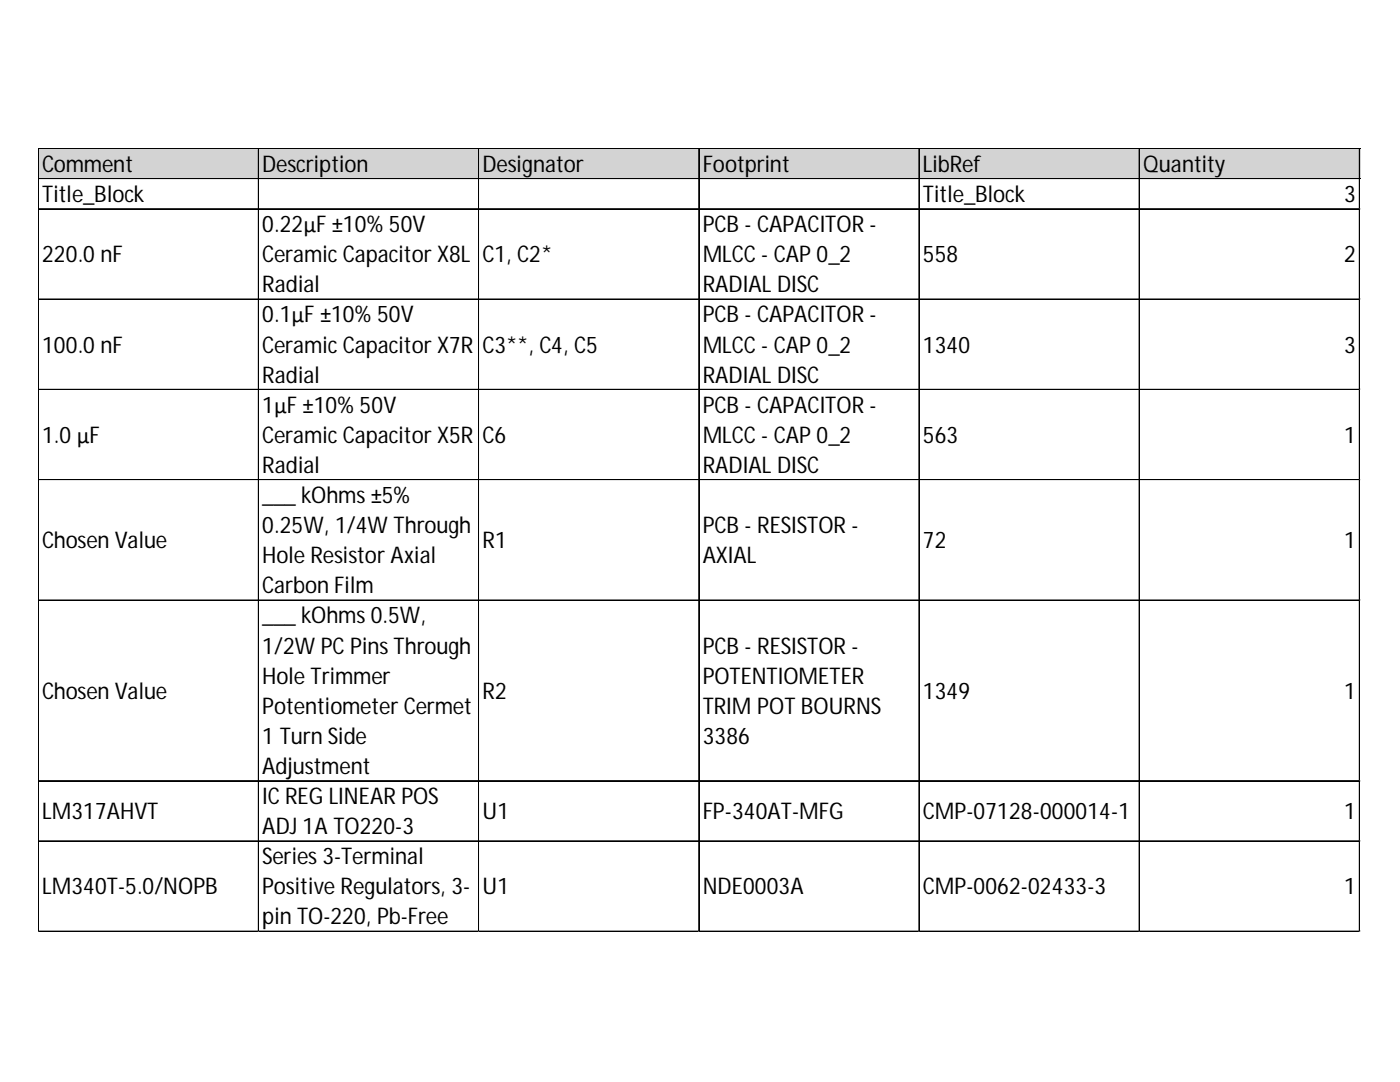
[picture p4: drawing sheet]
<svg xmlns="http://www.w3.org/2000/svg" width="279mm" height="216mm" viewBox="0 0 279 216" stroke-linecap="round" stroke-linejoin="round" font-family="sans-serif">
<defs><g id="words">
<g font-size="4.6">
<text x="8.4" y="34.3">Comment</text>
<text x="52.3" y="34.3">Description</text>
<text x="96.3" y="34.3">Designator</text>
<text x="140.2" y="34.3">Footprint</text>
<text x="184.2" y="34.3">LibRef</text>
<text x="228.1" y="34.3">Quantity</text>
<text x="8.4" y="40.3">Title_Block</text>
<text x="184.2" y="40.3">Title_Block</text>
<text x="268.3" y="40.3">3</text>
<text x="52.3" y="46.3">0.22µF ±10% 50V</text>
<text x="140.2" y="46.3">PCB - CAPACITOR -</text>
<text x="8.4" y="52.3">220.0nF</text>
<text x="52.3" y="52.3">CeramicCapacitor X8L</text>
<text x="96.3" y="52.3">C1, C2*</text>
<text x="140.2" y="52.3">MLCC- CAP 0_2</text>
<text x="184.2" y="52.3">558</text>
<text x="268.3" y="52.3">2</text>
<text x="52.3" y="58.3">Radial</text>
<text x="140.2" y="58.3">RADIALDISC</text>
<text x="52.3" y="64.3">0.1µF ±10% 50V</text>
<text x="140.2" y="64.3">PCB - CAPACITOR -</text>
<text x="8.4" y="70.3">100.0nF</text>
<text x="52.3" y="70.3">CeramicCapacitor X7R</text>
<text x="96.3" y="70.3">C3**, C4, C5</text>
<text x="140.2" y="70.3">MLCC- CAP 0_2</text>
<text x="184.2" y="70.3">1340</text>
<text x="268.3" y="70.3">3</text>
<text x="52.3" y="76.4">Radial</text>
<text x="140.2" y="76.4">RADIALDISC</text>
<text x="52.3" y="82.4">1µF ±10% 50V</text>
<text x="140.2" y="82.4">PCB - CAPACITOR -</text>
<text x="8.4" y="88.4">1.0µF</text>
<text x="52.3" y="88.4">CeramicCapacitor X5R</text>
<text x="96.3" y="88.4">C6</text>
<text x="140.2" y="88.4">MLCC- CAP 0_2</text>
<text x="184.2" y="88.4">563</text>
<text x="268.3" y="88.4">1</text>
<text x="52.3" y="94.4">Radial</text>
<text x="140.2" y="94.4">RADIALDISC</text>
<text x="52.3" y="100.4">___kOhms±5%</text>
<text x="52.3" y="106.4">0.25W, 1/4W Through</text>
<text x="140.2" y="106.4">PCB - RESISTOR -</text>
<text x="8.4" y="109.4">Chosen Value</text>
<text x="52.3" y="112.4">Hole Resistor Axial</text>
<text x="96.3" y="109.4">R1</text>
<text x="140.2" y="112.4">AXIAL</text>
<text x="184.2" y="109.4">72</text>
<text x="268.3" y="109.4">1</text>
<text x="52.3" y="118.4">Carbon Film</text>
<text x="52.3" y="124.4">___kOhms0.5W,</text>
<text x="52.3" y="130.4">1/2W PCPinsThrough</text>
<text x="140.2" y="130.4">PCB - RESISTOR -</text>
<text x="52.3" y="136.4">Hole Trimmer</text>
<text x="140.2" y="136.4">POTENTIOMETER</text>
<text x="8.4" y="139.4">Chosen Value</text>
<text x="52.3" y="142.4">Potentiometer Cermet</text>
<text x="96.3" y="139.4">R2</text>
<text x="140.2" y="142.4">TRIM POT BOURNS</text>
<text x="184.2" y="139.4">1349</text>
<text x="268.3" y="139.4">1</text>
<text x="52.3" y="148.4">1 Turn Side</text>
<text x="140.2" y="148.4">3386</text>
<text x="52.3" y="154.4">Adjustment</text>
<text x="52.3" y="160.4">ICREG LINEAR POS</text>
<text x="8.4" y="163.4">LM317AHVT</text>
<text x="52.3" y="166.4">ADJ 1A TO220-3</text>
<text x="96.3" y="163.4">U1</text>
<text x="140.2" y="163.4">FP-340AT-MFG</text>
<text x="184.2" y="163.4">CMP-07128-000014-1</text>
<text x="268.3" y="163.4">1</text>
<text x="52.3" y="172.5">Series3-Terminal</text>
<text x="8.4" y="178.5">LM340T-5.0/NOPB</text>
<text x="52.3" y="178.5">Positive Regulators, 3-</text>
<text x="96.3" y="178.5">U1</text>
<text x="140.2" y="178.5">NDE0003A</text>
<text x="184.2" y="178.5">CMP-0062-02433-3</text>
<text x="268.3" y="178.5">1</text>
<text x="52.3" y="184.5">pin TO-220, Pb-Free</text>
</g>
</g></defs>
<path d="M7.7 29.7h263.8v6.1h-263.8z" fill="#d3d3d3"/>
<g fill="none" stroke="#000" stroke-width=".2">
<path d="M7.6 29.6v156.4M7.7 29.6v156.4M7.8 29.6h263.6M7.8 29.7h263.6M7.8 35.6h263.6M7.8 35.7h263.6M51.6 29.8v156.2M95.5 29.8v156.2M95.6 29.8v156.2M139.4 29.8v156.2M139.5 29.8v156.2M183.4 29.8v156.2"/>
<path d="M183.5 29.8v156.2M227.3 29.8v156.2M227.4 29.8v156.2M271.3 29.8v156.2M271.4 29.8v156.2M7.8 41.6h263.6M7.8 41.7h263.6M7.8 59.7h263.6M7.8 77.7h263.6M7.8 77.8h263.6M7.8 95.7h263.6M7.8 95.8h263.6"/>
<path d="M7.8 119.7h263.6M7.8 119.8h263.6M7.8 155.8h263.6M7.8 167.8h263.6M7.8 167.9h263.6M7.8 185.8h263.6M7.8 185.9h263.6"/>
</g>
<path d="M7.6 186h.1" fill="none" stroke="#e0e0e0" stroke-width=".2"/>
<path d="M7.6 186h.2z" fill="#e0e0e0"/>
<path d="M51.6 186h.1" fill="none" stroke="#e0e0e0" stroke-width=".2"/>
<path d="M51.6 186h.1z" fill="#e0e0e0"/>
<path d="M95.5 186h.1" fill="none" stroke="#e0e0e0" stroke-width=".2"/>
<path d="M95.5 186h.2z" fill="#e0e0e0"/>
<path d="M139.4 186h.1" fill="none" stroke="#e0e0e0" stroke-width=".2"/>
<path d="M139.4 186h.2z" fill="#e0e0e0"/>
<path d="M183.4 186h.1" fill="none" stroke="#e0e0e0" stroke-width=".2"/>
<path d="M183.4 186h.1z" fill="#e0e0e0"/>
<path d="M227.3 186h.1" fill="none" stroke="#e0e0e0" stroke-width=".2"/>
<path d="M227.3 186h.2z" fill="#e0e0e0"/>
<path d="M271.3 186h.1" fill="none" stroke="#e0e0e0" stroke-width=".2"/>
<path d="M271.3 186h.1z" fill="#e0e0e0"/>
<path d="M271.4 41.6h.1" fill="none" stroke="#e0e0e0" stroke-width=".2"/>
<path d="M271.4 41.6l.1 .2z" fill="#e0e0e0"/>
<path d="M271.4 59.7h.1" fill="none" stroke="#e0e0e0" stroke-width=".2"/>
<path d="M271.4 59.7l.1 .1z" fill="#e0e0e0"/>
<path d="M271.4 77.7h.1" fill="none" stroke="#e0e0e0" stroke-width=".2"/>
<path d="M271.4 77.7l.1 .1z" fill="#e0e0e0"/>
<path d="M271.4 95.7h.1" fill="none" stroke="#e0e0e0" stroke-width=".2"/>
<path d="M271.4 95.7l.1 .2z" fill="#e0e0e0"/>
<path d="M271.4 119.7h.1" fill="none" stroke="#e0e0e0" stroke-width=".2"/>
<path d="M271.4 119.7l.1 .2z" fill="#e0e0e0"/>
<path d="M271.4 155.8h.1" fill="none" stroke="#e0e0e0" stroke-width=".2"/>
<path d="M271.4 155.8l.1 .1z" fill="#e0e0e0"/>
<path d="M271.4 167.8h.1" fill="none" stroke="#e0e0e0" stroke-width=".2"/>
<path d="M271.4 167.8l.1 .1z" fill="#e0e0e0"/>
<path d="M271.4 185.8h.1" fill="none" stroke="#e0e0e0" stroke-width=".2"/>
<path d="M271.4 185.8l.1 .2z" fill="#e0e0e0"/>
<use href="#words"/>
</svg>
